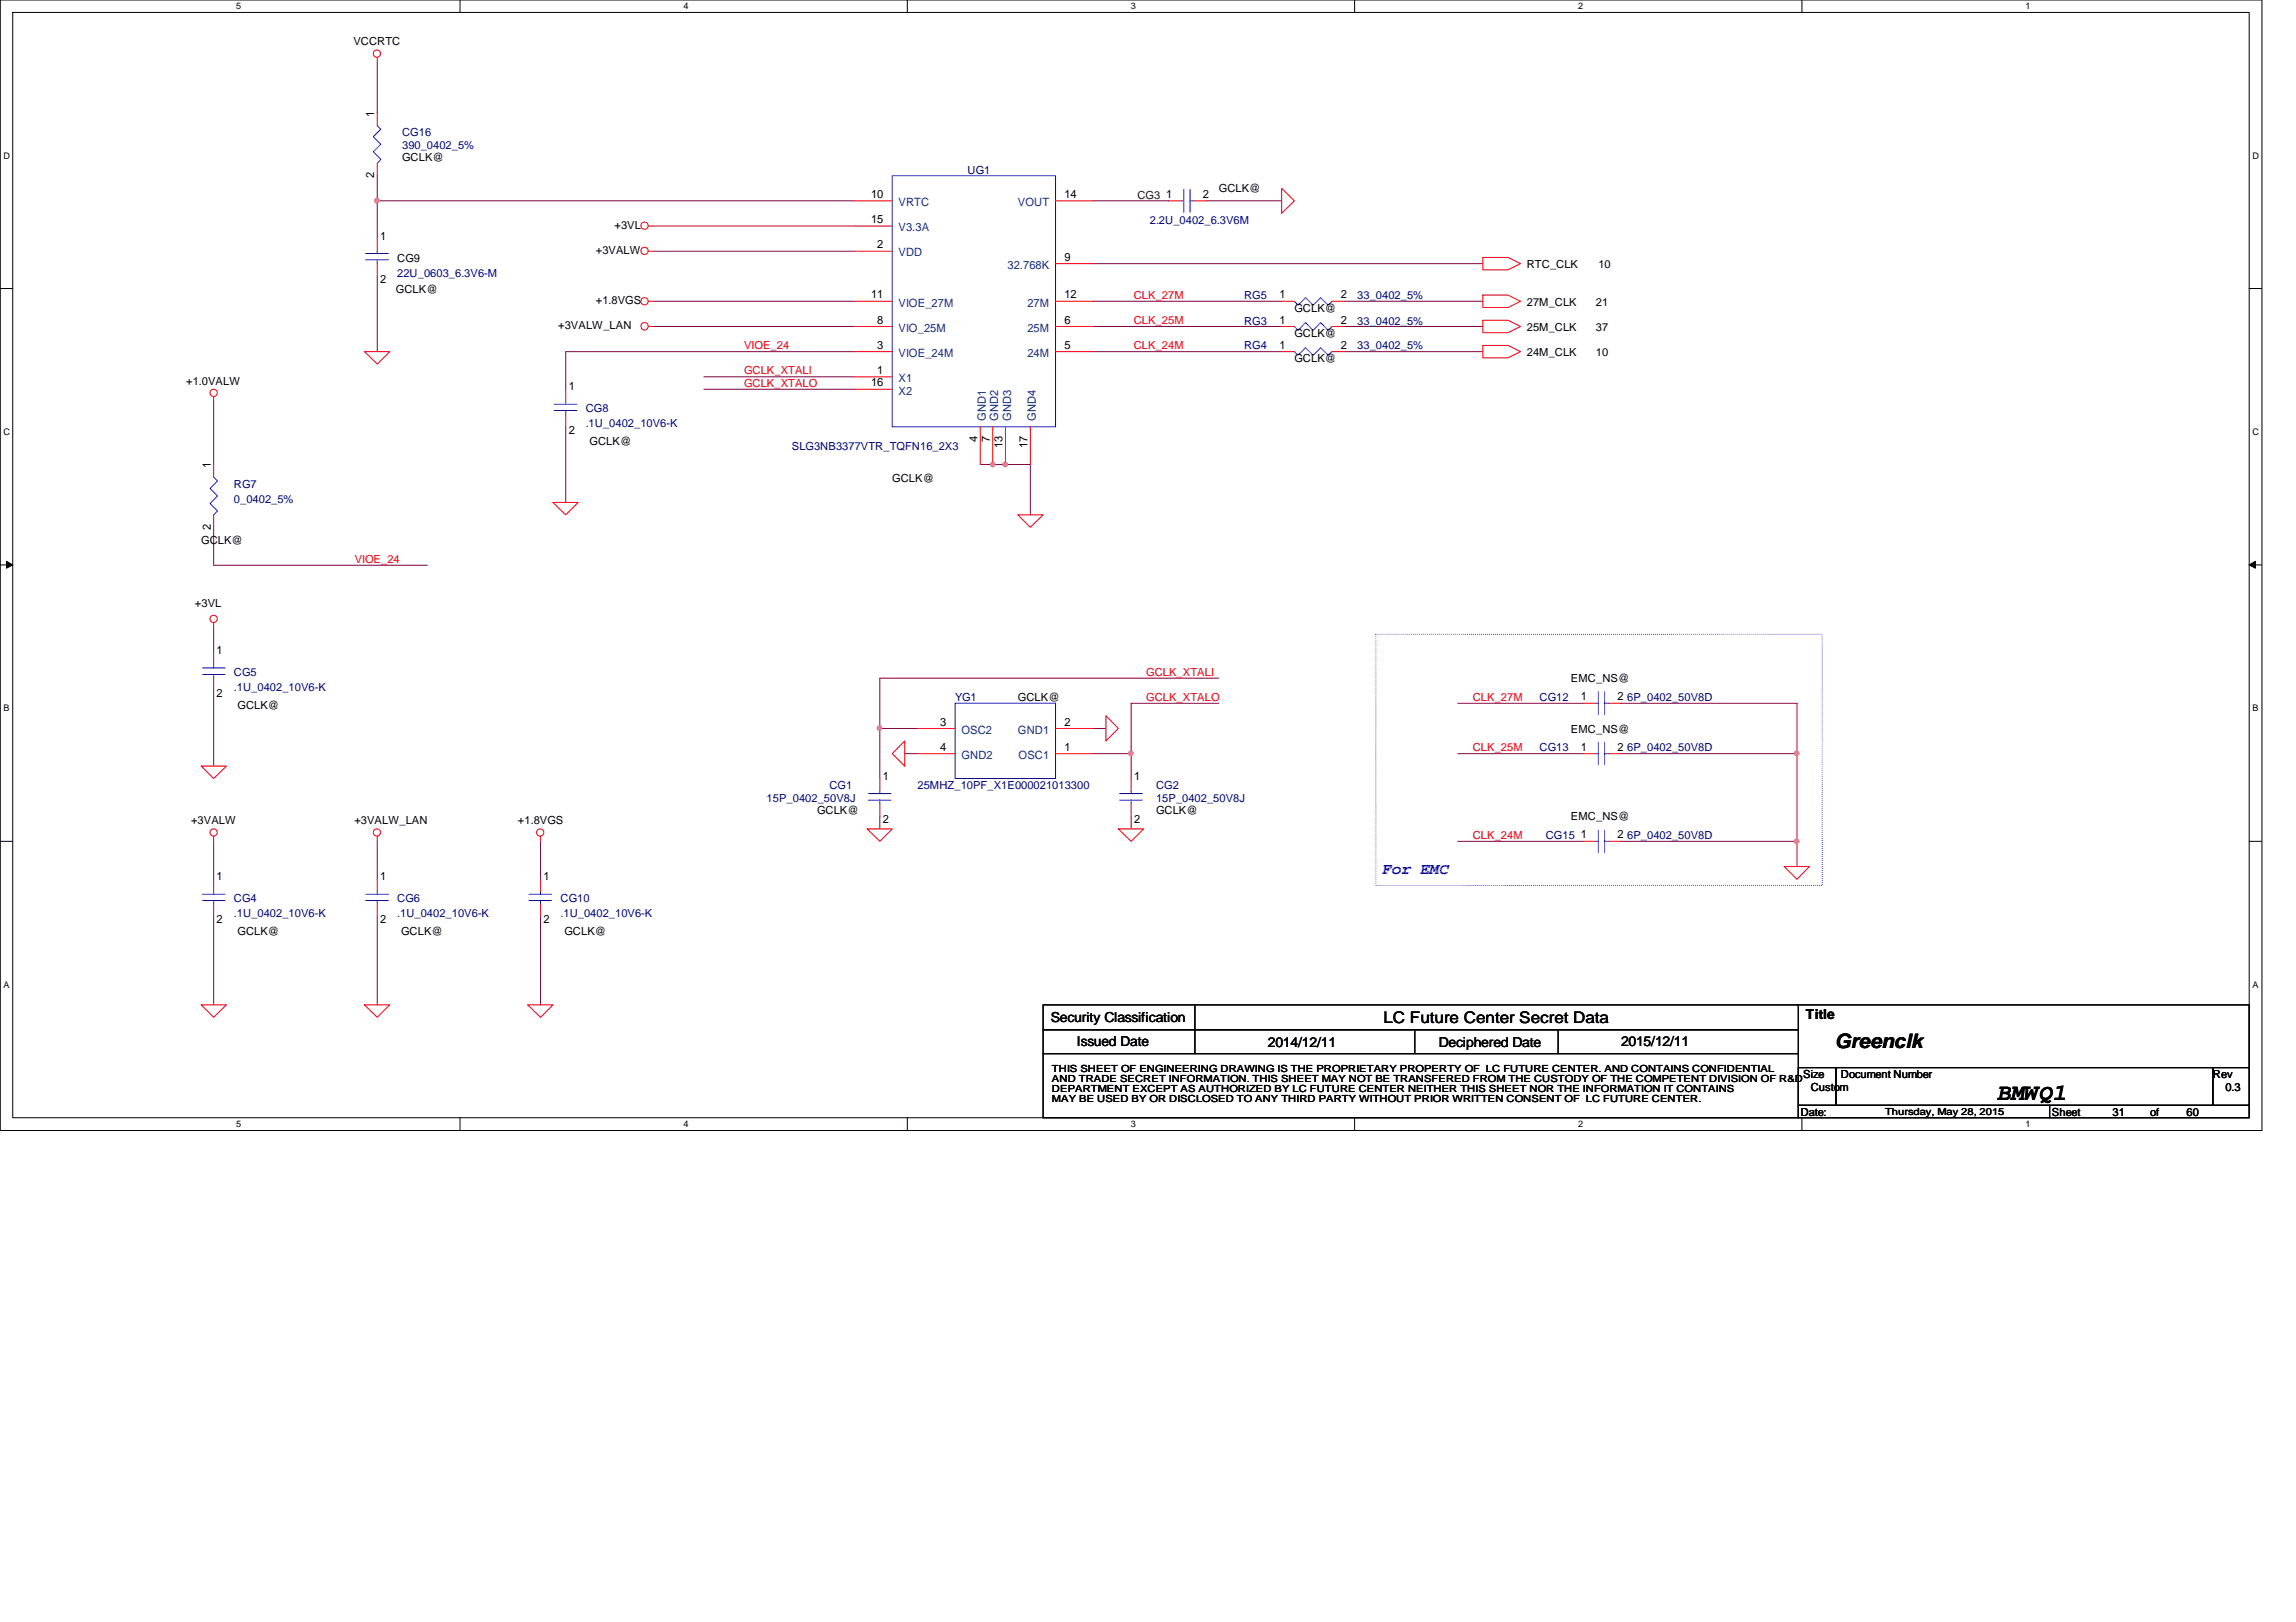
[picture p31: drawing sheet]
<svg xmlns="http://www.w3.org/2000/svg" width="297mm" height="210mm" viewBox="0 0 297 210" stroke-linecap="round" stroke-linejoin="round" font-family="sans-serif">
<defs><g id="words">
<text font-size="3" x="258.5" y="142.4">BMWQ1</text>
<text font-size="2.6" x="237.4" y="135.6">Greenclk</text>
<text font-size="2.1" fill="#00f" x="178.9" y="113.1">For EMC</text>
<text font-size="2.1" x="179" y="132.4">LC Future Center Secret Data</text>
<g font-size="1.8">
<text x="233.6" y="131.8">Title</text>
<text x="135.9" y="132.3">Security Classification</text>
<text x="139.3" y="135.4">Issued Date</text>
<text x="164" y="135.6">2014/12/11</text>
<text x="186.1" y="135.6">Deciphered Date</text>
<text x="209.7" y="135.4">2015/12/11</text>
</g>
<g font-size="1.5">
<text x="48.4" y="15.1" transform="rotate(-90 48.4 15.1)">1</text>
<text x="48.4" y="23.1" transform="rotate(-90 48.4 23.1)">2</text>
<text x="112.7" y="25.6">10</text>
<text x="112.7" y="28.9">15</text>
<text x="137.7" y="25.6">14</text>
<text x="150.9" y="25.6">1</text>
<text x="155.6" y="25.6">2</text>
<text x="49.2" y="31">1</text>
<text x="113.5" y="32.1">2</text>
<text x="137.7" y="33.7">9</text>
<text x="49.2" y="36.6">2</text>
<text x="112.7" y="38.6">11</text>
<text x="113.5" y="41.9">8</text>
<text x="137.7" y="41.9">6</text>
<text x="137.7" y="38.6">12</text>
<text x="165.5" y="38.6">1</text>
<text x="165.5" y="41.9">1</text>
<text x="173.5" y="38.6">2</text>
<text x="173.5" y="41.9">2</text>
<text x="113.5" y="45.1">3</text>
<text x="137.7" y="45.1">5</text>
<text x="165.5" y="45.1">1</text>
<text x="173.5" y="45.1">2</text>
<text x="73.6" y="50.5">1</text>
<text x="112.7" y="50">16</text>
<text x="113.5" y="48.4">1</text>
<text x="73.6" y="56.1">2</text>
<text x="126.4" y="57.2" transform="rotate(-90 126.4 57.2)">4</text>
<text x="128.1" y="57.2" transform="rotate(-90 128.1 57.2)">7</text>
<text x="129.7" y="58" transform="rotate(-90 129.7 58)">13</text>
<text x="132.9" y="58" transform="rotate(-90 132.9 58)">17</text>
<text x="27.3" y="60.6" transform="rotate(-90 27.3 60.6)">1</text>
<text x="27.3" y="68.6" transform="rotate(-90 27.3 68.6)">2</text>
<text x="28" y="84.7">1</text>
<text x="28" y="90.3">2</text>
<text x="121.6" y="93.9">3</text>
<text x="137.7" y="93.9">2</text>
<text x="204.5" y="90.6">1</text>
<text x="209.3" y="90.6">2</text>
<text x="114.2" y="100.9">1</text>
<text x="121.6" y="97.2">4</text>
<text x="137.7" y="97.2">1</text>
<text x="146.7" y="100.9">1</text>
<text x="204.5" y="97.2">1</text>
<text x="209.3" y="97.2">2</text>
<text x="114.2" y="106.5">2</text>
<text x="146.7" y="106.5">2</text>
<text x="28" y="113.9">1</text>
<text x="49.2" y="113.9">1</text>
<text x="70.3" y="113.9">1</text>
<text x="204.5" y="108.5">1</text>
<text x="209.3" y="108.5">2</text>
<text x="28" y="119.5">2</text>
<text x="49.2" y="119.5">2</text>
<text x="70.3" y="119.5">2</text>
</g>
<g font-size="1.5" fill="#004080">
<text x="116.2" y="26.7">VRTC</text>
<text x="116.2" y="29.9">V3.3A</text>
<text x="131.7" y="26.7">VOUT</text>
<text x="116.2" y="33.2">VDD</text>
<text x="130.3" y="34.8">32.768K</text>
<text x="116.2" y="39.7">VIOE_27M</text>
<text x="132.9" y="39.7">27M</text>
<text x="116.2" y="46.2">VIOE_24M</text>
<text x="116.2" y="42.9">VIO_25M</text>
<text x="132.9" y="46.2">24M</text>
<text x="132.9" y="42.9">25M</text>
<text x="116.2" y="49.4">X1</text>
<text x="116.2" y="51.1">X2</text>
<text x="127.5" y="54.4" transform="rotate(-90 127.5 54.4)">GND1</text>
<text x="129.2" y="54.4" transform="rotate(-90 129.2 54.4)">GND2</text>
<text x="130.8" y="54.4" transform="rotate(-90 130.8 54.4)">GND3</text>
<text x="134" y="54.4" transform="rotate(-90 134 54.4)">GND4</text>
<text x="124.4" y="95">OSC2</text>
<text x="131.7" y="95">GND1</text>
<text x="124.4" y="98.2">GND2</text>
<text x="131.8" y="98.2">OSC1</text>
</g>
<g font-size="1.4">
<text x="45.7" y="5.9">VCCRTC</text>
<text x="52" y="20.8">GCLK@</text>
<text x="79.5" y="29.6">+3VL</text>
<text x="157.7" y="24.9">GCLK@</text>
<text x="51.4" y="33.9">CG9</text>
<text x="77.1" y="32.9">+3VALW</text>
<text x="197.5" y="34.7">RTC_CLK</text>
<text x="206.8" y="34.7">10</text>
<text x="51.2" y="37.9">GCLK@</text>
<text x="77.1" y="39.4">+1.8VGS</text>
<text x="167.5" y="40.3">GCLK@</text>
<text x="197.5" y="39.5">27M_CLK</text>
<text x="206.5" y="39.5">21</text>
<text x="72.2" y="42.6">+3VALW_LAN</text>
<text x="167.5" y="46.9">GCLK@</text>
<text x="167.5" y="43.6">GCLK@</text>
<text x="197.5" y="42.8">25M_CLK</text>
<text x="197.5" y="46.1">24M_CLK</text>
<text x="206.5" y="42.8">37</text>
<text x="206.5" y="46.1">10</text>
<text x="24.1" y="49.8">+1.0VALW</text>
<text x="76.3" y="57.6">GCLK@</text>
<text x="115.4" y="62.3">GCLK@</text>
<text x="26" y="70.4">GCLK@</text>
<text x="25.2" y="78.6">+3VL</text>
<text x="203.2" y="88.3">EMC_NS@</text>
<text x="30.7" y="91.7">GCLK@</text>
<text x="131.7" y="90.8">GCLK@</text>
<text x="203.2" y="94.8">EMC_NS@</text>
<text x="24.7" y="106.7">+3VALW</text>
<text x="45.8" y="106.7">+3VALW_LAN</text>
<text x="67" y="106.7">+1.8VGS</text>
<text x="105.7" y="105.4">GCLK@</text>
<text x="149.6" y="105.4">GCLK@</text>
<text x="203.2" y="106.2">EMC_NS@</text>
<text x="30.7" y="121">GCLK@</text>
<text x="51.9" y="121">GCLK@</text>
<text x="73" y="121">GCLK@</text>
<text x="233.3" y="139.5">Size</text>
<text x="234.3" y="141.1">Custom</text>
<text x="238.2" y="139.5">Document Number</text>
<text x="286.3" y="139.5">Rev</text>
<text x="287.9" y="141.1">0.3</text>
<text x="233" y="144.4">Date:</text>
<text x="265.5" y="144.4">Sheet</text>
<text x="273.3" y="144.4">31</text>
<text x="278.2" y="144.4">of</text>
<text x="282.9" y="144.4">60</text>
</g>
<g font-size="1.4" fill="#000080">
<text x="52" y="17.6">CG16</text>
<text x="52" y="19.2">390_0402_5%</text>
<text x="125.2" y="22.5">UG1</text>
<text x="148.8" y="29">2.2U_0402_6.3V6M</text>
<text x="51.4" y="35.8">22U_0603_6.3V6-M</text>
<text x="160.9" y="38.7">RG5</text>
<text x="160.9" y="42">RG3</text>
<text x="175.6" y="38.7">33_0402_5%</text>
<text x="175.6" y="42">33_0402_5%</text>
<text x="160.9" y="45.2">RG4</text>
<text x="175.6" y="45.2">33_0402_5%</text>
<text x="75.8" y="53.3">CG8</text>
<text x="75.8" y="55.3">.1U_0402_10V6-K</text>
<text x="102.4" y="58.3">SLG3NB3377VTR_TQFN16_2X3</text>
<text x="30.3" y="63.1">RG7</text>
<text x="30.3" y="65.1">0_0402_5%</text>
<text x="30.3" y="87.5">CG5</text>
<text x="30.3" y="89.5">.1U_0402_10V6-K</text>
<text x="123.6" y="90.8">YG1</text>
<text x="199.2" y="90.8">CG12</text>
<text x="210.5" y="90.8">6P_0402_50V8D</text>
<text x="199.2" y="97.2">CG13</text>
<text x="210.5" y="97.2">6P_0402_50V8D</text>
<text x="99.2" y="103.8">15P_0402_50V8J</text>
<text x="107.3" y="102.1">CG1</text>
<text x="118.7" y="102.1">25MHZ_10PF_X1E000021013300</text>
<text x="149.6" y="102.1">CG2</text>
<text x="149.6" y="103.8">15P_0402_50V8J</text>
<text x="200" y="108.6">CG15</text>
<text x="210.5" y="108.6">6P_0402_50V8D</text>
<text x="30.3" y="116.8">CG4</text>
<text x="30.3" y="118.7">.1U_0402_10V6-K</text>
<text x="51.4" y="116.8">CG6</text>
<text x="51.4" y="118.7">.1U_0402_10V6-K</text>
<text x="72.5" y="116.8">CG10</text>
<text x="72.5" y="118.7">.1U_0402_10V6-K</text>
</g>
<text font-size="1.4" fill="#400000" x="147.1" y="25.7">CG3</text>
<g font-size="1.4" fill="#f00">
<text x="146.7" y="41.9">CLK_25M</text>
<text x="146.7" y="38.7">CLK_27M</text>
<text x="96.3" y="45.2">VIOE_24</text>
<text x="146.7" y="45.2">CLK_24M</text>
<text x="96.3" y="48.4">GCLK_XTALI</text>
<text x="96.3" y="50">GCLK_XTALO</text>
<text x="45.9" y="72.8">VIOE_24</text>
<text x="148.3" y="87.4">GCLK_XTALI</text>
<text x="148.3" y="90.7">GCLK_XTALO</text>
<text x="190.5" y="90.7">CLK_27M</text>
<text x="190.5" y="97.2">CLK_25M</text>
<text x="190.5" y="108.5">CLK_24M</text>
</g>
<g font-size="1.3">
<text x="136.1" y="138.7">THIS SHEET OF ENGINEERING DRAWING IS THE PROPRIETARY PROPERTY OF LC FUTURE CENTER. AND CONTAINS CONFIDENTIAL</text>
<text x="136.1" y="140">AND TRADE SECRET INFORMATION. THIS SHEET MAY NOT BE TRANSFERED FROM THE CUSTODY OF THE COMPETENT DIVISION OF R&amp;D</text>
<text x="136.1" y="141.3">DEPARTMENT EXCEPT AS AUTHORIZED BY LC FUTURE CENTER NEITHER THIS SHEET NOR THE INFORMATION IT CONTAINS</text>
<text x="136.1" y="142.6">MAY BE USED BY OR DISCLOSED TO ANY THIRD PARTY WITHOUT PRIOR WRITTEN CONSENT OF LC FUTURE CENTER.</text>
<text x="243.9" y="144.2">Thursday, May 28, 2015</text>
</g>
<g font-size="1.2">
<text x="30.6" y="1.2">5</text>
<text x="88.4" y="1.2">4</text>
<text x="146.3" y="1.2">3</text>
<text x="204.2" y="1.2">2</text>
<text x="262" y="1.2">1</text>
<text x=".5" y="20.5">D</text>
<text x="291.4" y="20.5">D</text>
<text x=".5" y="56.3">C</text>
<text x="291.4" y="56.3">C</text>
<text x=".5" y="92">B</text>
<text x="291.4" y="92">B</text>
<text x=".5" y="127.8">A</text>
<text x="291.4" y="127.8">A</text>
<text x="30.6" y="145.9">5</text>
<text x="88.4" y="145.9">4</text>
<text x="146.3" y="145.9">3</text>
<text x="204.2" y="145.9">2</text>
<text x="262" y="145.9">1</text>
</g>
</g></defs>
<path d="M0 0h292.6v146.3h-292.6zM1.6 1.6h289.4v143h-289.4z" fill="none" stroke="#000" stroke-width=".13"/>
<g fill="#fff">
<path d="M30.6 .2h.6v1.3h-.6z"/>
<path d="M30.6 144.8h.6v1.3h-.6z"/>
</g>
<path d="M59.5 0v1.6M59.5 144.6v1.7" fill="none" stroke="#000" stroke-width=".13"/>
<g fill="#fff">
<path d="M88.4 .2h.6v1.3h-.6z"/>
<path d="M88.4 144.8h.6v1.3h-.6z"/>
</g>
<path d="M117.4 0v1.6M117.4 144.6v1.7" fill="none" stroke="#000" stroke-width=".13"/>
<g fill="#fff">
<path d="M146.3 .2h.6v1.3h-.6z"/>
<path d="M146.3 144.8h.6v1.3h-.6z"/>
</g>
<path d="M175.2 0v1.6M175.2 144.6v1.7" fill="none" stroke="#000" stroke-width=".13"/>
<g fill="#fff">
<path d="M204.2 .2h.6v1.3h-.6z"/>
<path d="M204.2 144.8h.6v1.3h-.6z"/>
</g>
<path d="M233.1 0v1.6M233.1 144.6v1.7" fill="none" stroke="#000" stroke-width=".13"/>
<g fill="#fff">
<path d="M262 .2h.6v1.3h-.6z"/>
<path d="M262 144.8h.6v1.3h-.6z"/>
<path d="M.5 19.5h.8v1.3h-.8z"/>
<path d="M291.4 19.5h.8v1.3h-.8z"/>
<path d="M.5 55.2h.8v1.3h-.8z"/>
<path d="M291.4 55.2h.8v1.3h-.8z"/>
</g>
<path d="M0 37.3h1.6M291 37.3h1.6" fill="none" stroke="#000" stroke-width=".13"/>
<g fill="#fff">
<path d="M.5 91h.7v1.3h-.7z"/>
<path d="M291.4 91h.7v1.3h-.7z"/>
</g>
<path d="M0 73.1h1.6M.8 72.6l.8 .5-.8 .4zM291 73.1l.8-.5v.9zM291 73.1h1.6" fill="none" stroke="#000" stroke-width=".13"/>
<path d="M.8 72.6l.8 .5-.8 .4zM291 73.1l.8-.5v.9z" fill="#000"/>
<g fill="#fff">
<path d="M.5 126.7h.7v1.4h-.7z"/>
<path d="M291.4 126.7h.7v1.4h-.7z"/>
</g>
<path d="M0 108.9h1.6M291 108.9h1.6" fill="none" stroke="#000" stroke-width=".13"/>
<path d="M178 82.1h57.7v32.5h-57.7z" fill="none" stroke="#00f" stroke-width=".13" stroke-dasharray="0 .3"/>
<path d="M48.8 8.1v6.5M48.8 35.7v9.8M110.6 26h-61.8v4.9" fill="none" stroke="#800040" stroke-width=".13"/>
<circle cx="48.8" cy="26" r=".31" fill="#f0f"/>
<circle cx="48.8" cy="26" r=".31" fill="none" stroke="#f0f" stroke-width=".13"/>
<path d="M84.5 29.3h26.1M84.5 32.5h26.1M84.5 39h26.1M73.2 45.5h37.4M84.5 42.2h26.1M113.8 87.8v6.5h4.9" fill="none" stroke="#800040" stroke-width=".13"/>
<circle cx="113.8" cy="94.2" r=".3" fill="#f0f"/>
<circle cx="113.8" cy="94.2" r=".3" fill="none" stroke="#f0f" stroke-width=".13"/>
<path d="M113.8 94.3v6.4M113.8 87.8h43.9M141.4 97.5h4.9M146.3 97.5v3.2M157.7 91h-11.4v6.5M113.8 105.7v1.6M146.3 105.7v1.6" fill="none" stroke="#800040" stroke-width=".13"/>
<circle cx="146.3" cy="97.5" r=".3" fill="#f0f"/>
<circle cx="146.3" cy="97.5" r=".3" fill="none" stroke="#f0f" stroke-width=".13"/>
<g fill="none" stroke="#800040" stroke-width=".13">
<path d="M48.8 22.7v3.3M141.4 26h9.8M141.4 39h24.4M141.4 34.1h50.4M156.1 26h9.7M173.9 39h17.9M73.2 45.5v4.9M73.2 55.2v9.8M91.1 48.8h19.5M91.1 50.4h19.5M141.4 42.2h24.4M141.4 45.5h24.4"/>
<path d="M173.9 42.2h17.9M173.9 45.5h17.9M126.8 60.1h6.5v6.5M27.6 81.3v3.2M27.6 89.4v9.7M117 97.5h1.7M141.4 94.3h1.7M27.6 108.9v4.9M27.6 118.7v11.3"/>
</g>
<circle cx="130" cy="60.1" r=".3" fill="#f0f"/>
<circle cx="130" cy="60.1" r=".3" fill="none" stroke="#f0f" stroke-width=".13"/>
<circle cx="128.4" cy="60.1" r=".3" fill="#f0f"/>
<circle cx="128.4" cy="60.1" r=".3" fill="none" stroke="#f0f" stroke-width=".13"/>
<path d="M209.7 91h22.8v6.5h-22.8" fill="none" stroke="#800040" stroke-width=".13"/>
<circle cx="232.4" cy="97.5" r=".3" fill="#f0f"/>
<circle cx="232.4" cy="97.5" r=".3" fill="none" stroke="#f0f" stroke-width=".13"/>
<path d="M232.5 97.5v11.4h-22.8" fill="none" stroke="#800040" stroke-width=".13"/>
<circle cx="232.4" cy="108.9" r=".3" fill="#f0f"/>
<circle cx="232.4" cy="108.9" r=".3" fill="none" stroke="#f0f" stroke-width=".13"/>
<path d="M27.6 52v8.1M27.6 68.2v4.9h27.7M188.6 91h16.2M188.6 97.5h16.2M48.8 108.9v4.9M48.8 118.7v11.3M69.9 108.9v4.9M69.9 118.7v11.3M188.6 108.9h16.2M232.5 108.9v3.2" fill="none" stroke="#800040" stroke-width=".13"/>
<g fill="none" stroke="#f00" stroke-width=".13">
<path d="M48.8 14.6v1.7M48.8 7.5v.6M48.8 21.1v1.6M48.8 30.9v1.6M48.8 34.1v1.6M83.9 29.3h.6M83.9 32.5h.6M83.9 39h.6M110.6 32.5h4.8M110.6 26h4.8M110.6 39h4.8M110.6 29.3h4.8"/>
<path d="M136.6 34.1h4.8M136.6 39h4.8M136.6 26h4.8M151.2 26h1.6M154.5 26h1.6M165.8 39h1.7M165.8 24.4l1.7 1.6-1.7 1.6zM172.3 39h1.6M191.8 33.3h3.3l1.6 .8-1.6 .8h-3.3zM191.8 38.2h3.3l1.6 .8-1.6 .8h-3.3zM27.6 51.3v.7M47.2 45.5h3.2l-1.6 1.6z"/>
<path d="M73.2 53.6v1.6M73.2 50.4v1.6M83.9 42.2h.6M110.6 48.8h4.8M110.6 45.5h4.8M110.6 42.2h4.8M110.6 50.4h4.8M126.8 55.2v4.9M128.4 55.2v4.9M130.1 55.2v4.9M133.3 55.2v4.9M136.6 45.5h4.8"/>
<path d="M136.6 42.2h4.8M165.8 45.5h1.7M165.8 42.2h1.7M172.3 45.5h1.6M172.3 42.2h1.6M191.8 41.4h3.3l1.6 .8-1.6 .9h-3.3zM191.8 44.7h3.3l1.6 .8-1.6 .8h-3.3zM27.6 60.1v1.7M27.6 66.6v1.6M71.5 65h3.3l-1.6 1.6zM131.7 66.6h3.2l-1.6 1.6zM26 99.1h3.3l-1.7 1.6z"/>
<path d="M27.6 84.5v1.6M27.6 87.8v1.6M27.6 80.6v.7M117 95.9v3.2l-1.6-1.6zM118.7 94.3h4.9M118.7 97.5h4.9M136.6 97.5h4.8M136.6 94.3h4.8M143.1 92.6l1.6 1.7-1.6 1.6zM204.8 91h1.6M204.8 97.5h1.6M208.1 91h1.6"/>
<path d="M208.1 97.5h1.6M27.6 113.8v1.6M27.6 117v1.7M27.6 108.2v.7M48.8 108.2v.7M48.8 113.8v1.6M48.8 117v1.7M69.9 117v1.7M69.9 108.2v.7M69.9 113.8v1.6M112.2 107.3h3.2l-1.6 1.6zM113.8 100.7v1.7"/>
<path d="M113.8 104v1.7M144.7 107.3h3.2l-1.6 1.6zM146.3 100.7v1.7M146.3 104v1.7M204.8 108.9h1.6M208.1 108.9h1.6M230.8 112.1h3.3l-1.6 1.7zM26 130h3.3l-1.7 1.7zM47.2 130h3.2l-1.6 1.7zM68.3 130h3.2l-1.6 1.7z"/>
<circle cx="48.8" cy="6.9" r=".47"/>
<circle cx="83.4" cy="39" r=".47"/>
<circle cx="83.4" cy="29.2" r=".47"/>
<circle cx="83.4" cy="32.5" r=".47"/>
<circle cx="27.6" cy="50.8" r=".47"/>
<circle cx="83.4" cy="42.2" r=".48"/>
<circle cx="27.6" cy="80.1" r=".47"/>
<circle cx="27.6" cy="107.7" r=".47"/>
<circle cx="48.8" cy="107.7" r=".47"/>
<circle cx="69.9" cy="107.7" r=".47"/>
</g>
<path d="M134.9 130h97.8v3.3h-97.8zM134.9 133.3h97.8v3.1h-97.8zM134.9 136.4h97.8v8.2h-97.8zM154.6 130v6.4M183 133.3v3.1M201.6 133.3v3.1M232.5 130h58.5v8.2M232.7 138.2h4.8v4.8h-4.8zM237.5 138.2h48.8v4.8h-48.8zM286.3 138.2h4.7v4.8h-4.7zM232.7 143h32.5v1.6h-32.5zM265.2 143h25.8v1.6h-25.8z" fill="none" stroke="#000" stroke-width=".13"/>
<g fill="none" stroke="#00f" stroke-width=".13">
<path d="M48.8 16.3l.5 .4-1 1 1 1-1 .9 1 1-.5 .5M47.3 33.6h2.9M47.3 32.8h2.9M48.8 32.5v.3M48.8 33.6v.5M115.4 22.7h21.2v32.5h-21.2zM152.8 26h.4M153.2 24.5v3M154 24.5v3M154 26h.5M167.5 39l.4 .5 1-1 1 1 .9-1 1 1 .5-.5M71.7 53.1h2.9"/>
<path d="M71.7 52.3h2.9M73.2 52v.3M73.2 53.1v.5M167.5 45.5l.4 .5 1-1 1 1 .9-1 1 1 .5-.5M167.5 42.2l.4 .6 1-1.1 1 1.1 .9-1.1 1 1.1 .5-.6M27.6 61.8l.5 .4-.9 1 .9 1-.9 .9 .9 1-.5 .5M26.2 87.3h2.9M26.2 86.4h2.9M27.6 86.1v.3M27.6 87.3v.5M123.6 91h13v9.7h-13zM206.4 91h.4"/>
<path d="M206.4 97.5h.4M206.8 89.5v3M206.8 96.1v2.9M207.6 89.5v3M207.6 91h.5M207.6 96.1v2.9M207.6 97.5h.5M26.2 116.5h2.9M26.2 115.7h2.9M27.6 115.4v.3M27.6 116.5v.5M47.3 116.5h2.9"/>
<path d="M47.3 115.7h2.9M48.8 115.4v.3M48.8 116.5v.5M68.4 116.5h3M68.4 115.7h3M69.9 115.4v.3M69.9 116.5v.5M112.3 103.5h3M112.3 102.7h3M113.8 102.4v.3M113.8 103.5v.5M144.9 103.5h2.9"/>
<path d="M144.9 102.7h2.9M146.3 102.4v.3M146.3 103.5v.5M206.4 108.9h.4M206.8 107.4v3M207.6 107.4v3M207.6 108.9h.5"/>
</g>
<circle cx="48.8" cy="26" r=".31" fill="#f0f"/>
<circle cx="48.8" cy="26" r=".31" fill="none" stroke="#f0f" stroke-width=".13"/>
<circle cx="113.8" cy="94.2" r=".3" fill="#f0f"/>
<circle cx="113.8" cy="94.2" r=".3" fill="none" stroke="#f0f" stroke-width=".13"/>
<circle cx="146.3" cy="97.5" r=".3" fill="#f0f"/>
<circle cx="146.3" cy="97.5" r=".3" fill="none" stroke="#f0f" stroke-width=".13"/>
<circle cx="130" cy="60.1" r=".3" fill="#f0f"/>
<circle cx="130" cy="60.1" r=".3" fill="none" stroke="#f0f" stroke-width=".13"/>
<circle cx="128.4" cy="60.1" r=".3" fill="#f0f"/>
<circle cx="128.4" cy="60.1" r=".3" fill="none" stroke="#f0f" stroke-width=".13"/>
<circle cx="232.4" cy="97.5" r=".3" fill="#f0f"/>
<circle cx="232.4" cy="97.5" r=".3" fill="none" stroke="#f0f" stroke-width=".13"/>
<circle cx="232.4" cy="108.9" r=".3" fill="#f0f"/>
<circle cx="232.4" cy="108.9" r=".3" fill="none" stroke="#f0f" stroke-width=".13"/>
<use href="#words"/>
</svg>
